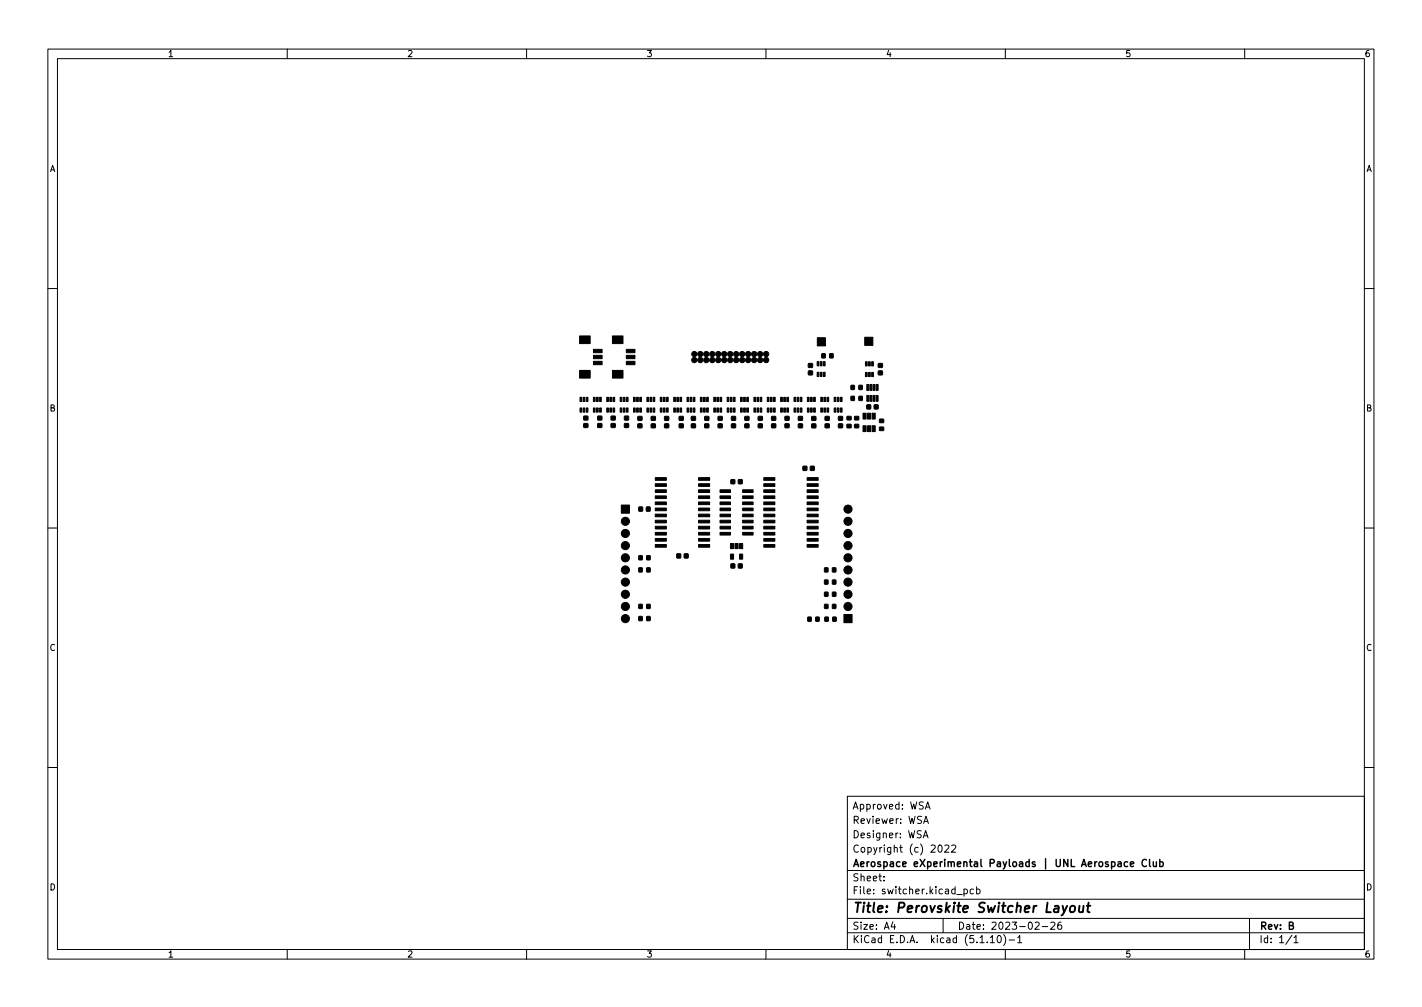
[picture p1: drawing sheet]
<svg xmlns="http://www.w3.org/2000/svg" width="297mm" height="210mm" viewBox="0 0 297 210" stroke-linecap="round" stroke-linejoin="round" font-family="sans-serif">
<defs><g id="words">
<text font-size="2.8" x="178" y="190.6">Title: Perovskite Switcher Layout</text>
<g font-size="2.1">
<text x="178" y="172">Reviewer: WSA</text>
<text x="178" y="169">Approved: WSA</text>
<text x="178" y="178">Copyright (c) 2022</text>
<text x="178" y="175">Designer: WSA</text>
<text x="178" y="184">Sheet:</text>
<text x="178" y="181">Aerospace eXperimental Payloads | UNL Aerospace Club</text>
<text x="178" y="186.7">File: switcher.kicad_pcb</text>
<text x="178" y="196.9">KiCad E.D.A. kicad (5.1.10)-1</text>
<text x="178" y="194.1">Size: A4</text>
<text x="200" y="194.1">Date: 2023-02-26</text>
<text x="263" y="194.1">Rev: B</text>
<text x="263" y="196.9">Id: 1/1</text>
</g>
<g font-size="1.8">
<text x="35" y="11.9">1</text>
<text x="85" y="11.9">2</text>
<text x="135" y="11.9">3</text>
<text x="185" y="11.9">4</text>
<text x="235" y="11.9">5</text>
<text x="285" y="11.9">6</text>
<text x="10.3" y="35.9">A</text>
<text x="285.3" y="35.9">A</text>
<text x="10.3" y="85.9">B</text>
<text x="285.3" y="85.9">B</text>
<text x="10.3" y="135.9">C</text>
<text x="285.3" y="135.9">C</text>
<text x="10.3" y="185.9">D</text>
<text x="285.3" y="185.9">D</text>
<text x="35" y="199.9">1</text>
<text x="85" y="199.9">2</text>
<text x="135" y="199.9">3</text>
<text x="185" y="199.9">4</text>
<text x="235" y="199.9">5</text>
<text x="285" y="199.9">6</text>
</g>
</g></defs>
<g fill="none" stroke="#000" stroke-width=".21">
<path d="M10 10.2h277v190.1h-277zM12 12.2h273v186.1h-273zM60 10.2v2M110 10.2v2M160 10.2v2M210 10.2v2M260 10.2v2M10 60.2h2M285 60.2h2M10 110.2h2M285 110.2h2M10 160.2h2"/>
<path d="M177 166.3h108v32h-108zM192.9 174.9l.5-1.5 .5 1.5M192.9 171.9l.5-1.5 .5 1.5M193 174.5h.7M193.1 171.5h.7M193.3 168.9l.5-1.5 .5 1.5M193.4 168.5h.7M196.1 176.6l.2-.2a.8 .8 0 0 1 .5 .8 .8 .8 0 0 1-.5 .7l-.2-.1-.2-.4zM197.4 176.6l.5-.2 .3 .5-.9 1h.9M198.8 176.6l.6-.2 .2 .5-.9 1h.9M285 160.2h2M60 198.3v2"/>
<path d="M110 198.3v2M160 198.3v2M177 194.8h108M177 191.8h108M177 187.8h108M177 181.8h108M184.6 183.8v.1M184.6 183v.1M186.5 192.5l-.4 1h1M186.9 193v1M197 191.8v3M199.9 186.8h1.1"/>
<path d="M201.4 185.7l.4-.1 .3 .3-.2 .7h-.5M201.4 185.6v1.5M203.4 185.7l-.5-.1-.3 .3 .2 .7h.6M204 185.7l.4-.1 .3 .3-.1 .7h-.6M204 185.1v1.5M206.9 195.8l.4-.5v1.5M206.9 196.8h.8M208.5 195.4l.1-.1a.8 .8 0 0 1 .6 .8 .8 .8 0 0 1-.6 .7 1 1 0 0 1-.1-1.4zM209.6 195.1a1.72 1.72 0 0 1 0 2.3M210 198.3v2M210.8 196.3h1.1M212.6 195.8l.4-.5v1.5"/>
<path d="M212.6 196.8h.8M216.2 192.7l.6-.2 .3 .5-1 1h1M217.7 193.5h1.2M219.5 192.7l.6-.2 .3 .5-1 1h1M221.6 192.5l-.4 .1a1.01 1.01 0 0 0 0 1.4l.5-.1 .1-.5-.3-.3h-.3l-.3 .3M260 198.3v2M261 191.8v6.5M269.9 195.3l-1.3 1.9M270.3 195.8l.4-.5v1.5M270.3 196.8h.8"/>
</g>
<path d="M223.7 189.3l.1-.1a.5 .5 0 0 1 .8 .3l-.1 .6-.2 .3a.5 .5 0 0 1-.8-.3zM225.5 189.1l-.1 1.3 .5 .1 .3-.2M226.3 189.1l-.1 1.4M227 189.1h.8M227.4 188.5l-.2 1.7v.2l.4 .1" fill="none" stroke="#000" stroke-width=".4"/>
<path d="M239.5 179.6a.71 .71 0 0 0-1 .5 .71 .71 0 0 0 .7 .8l.3-.1M240.1 179.4v1.3l.2 .2M240.9 179.9l.1 1h.3l.3-.1M241.6 179.9v1M242.3 179.4v1.5M235.6 180l-.5-.1-.3 .3 .2 .7h.6M236.1 180.4l.7-.1v-.3l-.5-.1-.2 .2 .1 .8h.6M242.3 180l.4-.1 .3 .3-.2 .7h-.5" fill="none" stroke="#000" stroke-width=".3"/>
<g fill="#000" stroke="#000" stroke-width=".21">
<path d="M121.1 70.1h2.2v1.6h-2.2zM121.1 77.3h2.2v1.6h-2.2zM124 75.4h1.8v.7h-1.8zM124 74.2h1.8v.7h-1.8zM124 72.9h1.8v.7h-1.8zM127.9 70.1h2.2v1.6h-2.2zM127.9 77.3h2.2v1.6h-2.2zM130.8 75.4h1.8v.7h-1.8zM130.8 74.2h1.8v.7h-1.8zM130.8 72.9h1.8v.7h-1.8zM168.9 75.9h.8v.8h-.8zM168.9 77.5h.8v.7h-.8z"/>
<path d="M170.7 75.5h.4v.9h-.4zM170.7 77.7h.4v.9h-.4zM171.3 75.5h.4v.9h-.4zM171.3 77.7h.4v.9h-.4zM171.7 73.9h.7l-.1 .8h-.6zM172 75.5h.4v.9h-.4zM172 77.7h.4v.9h-.4zM170.7 70.5h1.7v1.7h-1.7zM173.3 73.9h.7v.8h-.7zM180.6 70.4h1.7v1.7h-1.7zM180.8 75.5h.3v.9h-.3zM180.8 77.8h.3v.8h-.3z"/>
<path d="M181.4 75.5h.4v.9h-.4zM181.4 77.8h.4v.8h-.4zM182.1 75.5h.3v.9h-.3zM182.1 77.8h.3v.8h-.3zM183.5 75.9h.8v.8h-.8zM183.5 77.5h.8v.7h-.8zM121.2 83h.3v.8h-.3zM121.2 85.2h.3v.9h-.3zM121.8 83h.4v.8h-.4zM121.8 85.2h.4v.9h-.4zM122 88.5l.8-.1v.8h-.8zM122 86.9h.8v.8h-.8z"/>
<path d="M122.5 83h.3v.8h-.3zM122.5 85.2h.3v.9h-.3zM123.9 83h.4v.8h-.4zM123.9 85.2h.4v.9h-.4zM124.6 83h.4v.8h-.4zM124.6 85.2h.4v.9h-.4zM124.9 88.5h.8v.7h-.8zM124.9 86.9h.8v.8h-.8zM125.2 83h.4v.8h-.4zM125.2 85.2h.4v.9h-.4zM126.7 83h.4v.8h-.4zM126.7 85.2h.4v.9h-.4z"/>
<path d="M127.4 83h.3v.8h-.3zM127.4 85.2h.3v.9h-.3zM127.7 88.5h.8v.7h-.8zM127.7 86.9h.8v.8h-.8zM128 83h.4v.8h-.4zM128 85.2h.4v.9h-.4zM129.5 83h.4v.8h-.4zM129.5 85.2h.4v.9h-.4zM130.2 83h.3v.8h-.3zM130.2 85.2h.3v.9h-.3zM130.5 88.5h.8v.7h-.8zM130.5 86.9h.8v.8h-.8z"/>
<path d="M130.8 83h.4v.8h-.4zM130.8 85.2h.4v.9h-.4zM132.3 83h.4v.8h-.4zM132.3 85.2h.4v.9h-.4zM133 83h.3v.8h-.3zM133 85.2h.3v.9h-.3zM133.3 88.5h.8v.8h-.8zM133.3 87h.8v.7h-.8zM133.6 83h.4v.8h-.4zM133.6 85.2h.4v.9h-.4zM135.1 83h.4v.8h-.4zM135.1 85.2h.4v.9h-.4z"/>
<path d="M135.8 83h.3v.8h-.3zM135.8 85.2h.3v.9h-.3zM136.1 88.5h.8v.8h-.8zM136.1 87h.8v.7h-.8zM136.4 83h.4v.8h-.4zM136.4 85.2h.4v.9h-.4zM137.9 83h.4v.8h-.4zM137.9 85.2h.4v.9h-.4zM138.6 83h.3v.8h-.3zM138.6 85.2h.3v.9h-.3zM136.9 99.7h2.3v.6h-2.3zM138.8 88.5h.9v.8h-.9z"/>
<path d="M138.8 87h.9v.7h-.9zM139.2 83h.4v.8h-.4zM139.2 85.2h.4v.9h-.4zM140.7 83h.4v.8h-.4zM140.7 85.2h.4v.9h-.4zM141.4 83h.3v.8h-.3zM141.4 85.2h.3v.9h-.3zM142 83h.4v.8h-.4zM142 85.2h.4v.9h-.4zM141.9 88.5h.8v.8h-.8zM141.9 87h.8v.7h-.8zM143.5 83h.4v.8h-.4z"/>
<path d="M143.5 85.2h.4v.9h-.4zM144.2 83h.3v.8h-.3zM144.2 85.2h.3v.9h-.3zM144.4 88.5h.9v.8h-.9zM144.4 87h.9v.7h-.9zM144.8 83h.4v.8h-.4zM144.8 85.2h.4v.9h-.4zM146.3 83h.4v.8h-.4zM146.3 85.2h.4v.9h-.4zM147 83h.3v.8h-.3zM147 85.2h.3v.9h-.3zM147.2 88.5h.8v.8h-.8z"/>
<path d="M147.2 87h.8v.7h-.8zM147.6 83h.4v.8h-.4zM147.6 85.2h.4v.9h-.4zM145.9 99.7h2.3v.6h-2.3zM149.1 83h.4v.8h-.4zM149.1 85.2h.4v.9h-.4zM149.7 83h.4v.8h-.4zM149.7 85.2h.4v.9h-.4zM150 88.5h.8v.8h-.8zM150 87h.8v.7h-.8zM150.4 83h.4v.8h-.4zM150.4 85.2h.4v.9h-.4z"/>
<path d="M151.9 83h.3v.8h-.3zM151.9 85.2h.3v.9h-.3zM152.5 83h.4v.8h-.4zM152.5 85.2h.4v.9h-.4zM152.8 88.5h.8v.8h-.8zM152.8 87h.8v.7h-.8zM153.2 83h.3v.8h-.3zM153.2 85.2h.3v.9h-.3zM154.7 83h.3v.8h-.3zM154.7 85.2h.3v.9h-.3zM155.3 83h.4v.8h-.4zM155.3 85.2h.4v.9h-.4z"/>
<path d="M155.6 88.5h.8v.8h-.8zM155.6 87h.8v.7h-.8zM156 83h.3v.8h-.3zM156 85.2h.3v.9h-.3zM157.5 83h.3v.8h-.3zM157.5 85.2h.3v.9h-.3zM158.1 83h.4v.8h-.4zM158.1 85.2h.4v.9h-.4zM158.4 88.5h.8v.8h-.8zM158.4 87h.8v.7h-.8zM158.8 83h.3v.8h-.3zM158.8 85.2h.3v.9h-.3z"/>
<path d="M160.3 83h.3v.8h-.3zM160.3 85.2h.3v.9h-.3zM160.9 83h.4v.8h-.4zM160.9 85.2h.4v.9h-.4zM161.2 88.5h.8v.8h-.8zM161.2 87h.8v.7h-.8zM161.6 83h.3v.8h-.3zM161.6 85.2h.3v.9h-.3zM163.1 83h.3v.8h-.3zM163.1 85.2h.3v.9h-.3zM163.7 83h.4v.8h-.4zM163.7 85.2h.4v.9h-.4z"/>
<path d="M164 88.5h.8v.8h-.8zM164 87h.8v.7h-.8zM164.4 83h.3v.8h-.3zM164.4 85.2h.3v.9h-.3zM165.9 83h.3v.8h-.3zM165.9 85.2h.3v.9h-.3zM166.5 83h.4v.8h-.4zM166.5 85.2h.4v.9h-.4zM166.8 88.5h.8v.8h-.8zM166.8 87h.8v.7h-.8zM167.2 83h.3v.8h-.3zM167.2 85.2h.3v.9h-.3z"/>
<path d="M167.8 97.4h.7v.8h-.7zM168.7 83h.3v.8h-.3zM168.7 85.2h.3v.9h-.3zM169.3 83h.4v.8h-.4zM169.3 85.2h.4v.9h-.4zM169.3 97.4h.8v.8h-.8zM169.6 88.5h.8v.8h-.8zM169.6 87h.8v.8h-.8zM170 83h.3v.8h-.3zM170 85.2h.3v.9h-.3zM171.4 83h.4v.8h-.4zM171.4 85.2h.4v.9h-.4z"/>
<path d="M172.1 83h.4v.8h-.4zM172.1 85.2h.4v.9h-.4zM172.4 88.5h.8v.8h-.8zM172.4 87h.8v.7h-.8zM172.7 83h.4v.8h-.4zM172.7 85.2h.4v.9h-.4zM174.2 83h.4v.8h-.4zM174.2 85.2h.4v.9h-.4zM174.9 83h.3v.8h-.3zM174.9 85.2h.3v.9h-.3zM175.2 88.5h.8v.8h-.8zM175.2 87h.8v.7h-.8z"/>
<path d="M175.5 83h.4v.8h-.4zM175.5 85.2h.4v.9h-.4zM176.9 88.6h.9v.7h-.8zM176.9 87h.9v.6l-.8 .1zM177.8 80.5h.7l-.1 .8h-.6zM177.8 82.8h.7l-.1 .8h-.6zM178.5 88.6h.8l.1 .7h-.9zM178.5 87h.8l.1 .6-.9 .1zM179.4 80.5h.7v.8h-.7zM179.4 82.8h.7v.8h-.7zM180.3 86.3h.6v1.2h-.6zM180.3 88.9h.6v1.2h-.6z"/>
<path d="M181.1 82.6h.4v1.2h-.4zM181.1 80.3h.4v1.2h-.4zM181.7 82.6h.4v1.2h-.4zM181.7 80.3h.4v1.2h-.4zM181.1 84.5h.8v.9h-.8zM181.2 86.3h.7v1.2h-.7zM181.2 88.9h.7v1.2h-.7zM182.4 82.6h.4v1.2h-.4zM182.4 80.3h.4v1.2h-.4zM182.2 86.3h.6v1.2h-.6zM182.2 88.9h.6v1.2h-.6zM183 82.6h.4v1.2h-.4z"/>
<path d="M183 80.3h.4v1.2h-.4zM182.6 84.5h.8v.9h-.8zM183.7 89.2h.9v.7h-.9zM183.7 87.5h.9v.7h-.9zM129.8 105.5h1.7v1.7h-1.7zM133.5 118.6h.6v.8h-.7zM133.5 116l.6 .1v.8h-.7zM133.5 105.9h.7v.8h-.8zM135 105.9h.8v.8h-.8zM135.1 118.6h.7v.8h-.7zM135.1 116l.7 .1v.8h-.7zM136.9 101h2.3v.6h-2.3z"/>
<path d="M136.9 102.3h2.3v.5h-2.3zM136.9 103.5h2.3v.6h-2.3zM136.9 104.8h2.3v.6h-2.3zM136.9 106.1h2.3v.5h-2.3zM136.9 107.3h2.3v.6h-2.3zM136.9 108.6h2.3v.6h-2.3zM136.9 109.9h2.3v.5h-2.3zM136.9 111.2h2.3v.5h-2.3zM136.9 112.4h2.3v.6h-2.3zM136.9 113.7h2.3v.6h-2.3zM141.4 115.7h.8v.8h-.8zM142.9 115.7h.8v.8h-.8z"/>
<path d="M145.9 113.7h2.3v.6h-2.3zM145.9 112.4h2.3v.6h-2.3zM145.9 111.2h2.3v.5h-2.3zM145.9 109.9h2.3v.5h-2.3zM145.9 108.6h2.3v.6h-2.3zM145.9 107.3h2.3v.6h-2.3zM145.9 106.1h2.3v.5h-2.3zM145.9 104.8h2.3v.6h-2.3zM145.9 103.5h2.3v.6h-2.3zM145.9 102.3h2.3v.5h-2.3zM145.9 101h2.3v.6h-2.3zM150.4 111.2h2.2v.5h-2.2z"/>
<path d="M150.4 109.9h2.2v.5h-2.2zM150.4 108.6h2.2v.6h-2.2zM150.4 107.3h2.2v.6h-2.2zM150.4 106.1h2.2v.5h-2.2zM150.4 104.8h2.2v.6h-2.2zM150.4 103.5h2.2v.6h-2.2zM150.4 102.3h2.2v.5h-2.2zM152.6 115.7h.6v1h-.6zM152.6 113.5h.6v1h-.6zM152.7 117.8h.8v.8h-.8zM152.7 100.2h.8v.8h-.8zM153.5 113.5h.7v1h-.7z"/>
<path d="M154.5 115.7h.6v1h-.6zM154.5 113.5h.6v1h-.6zM154.3 117.8h.7v.8h-.7zM154.3 100.2h.7v.8h-.7zM155.1 102.3h2.2v.5h-2.2zM155.1 103.5h2.2v.6h-2.2zM155.1 104.8h2.2v.6h-2.2zM155.1 106.1h2.2v.5h-2.2zM155.1 107.3h2.2v.6h-2.2zM155.1 108.6h2.2v.6h-2.2zM155.1 109.9h2.2v.5h-2.2zM155.1 111.2h2.2v.5h-2.2z"/>
<path d="M159.6 99.7h2.3v.6h-2.3zM159.6 101h2.3v.6h-2.3zM159.6 102.3h2.3v.5h-2.3zM159.6 103.5h2.3v.6h-2.3zM159.6 104.8h2.3v.6h-2.3zM159.6 106.1h2.3v.5h-2.3zM159.6 107.3h2.3v.6h-2.3zM159.6 108.6h2.3v.6h-2.3zM159.6 109.9h2.3v.5h-2.3zM159.6 111.2h2.3v.5h-2.3zM159.6 112.4h2.3v.6h-2.3zM159.6 113.7h2.3v.6h-2.3z"/>
<path d="M168.6 113.7h2.3v.6h-2.3zM168.6 112.4h2.3v.6h-2.3zM168.6 111.2h2.3v.5h-2.3zM168.6 109.9h2.3v.5h-2.3zM168.6 108.6h2.3v.6h-2.3zM168.6 107.3h2.3v.6h-2.3zM168.6 106.1h2.3v.5h-2.3zM168.6 104.8h2.3v.6h-2.3zM168.6 103.5h2.3v.6h-2.3zM168.6 102.3h2.3v.5h-2.3zM168.6 101h2.3v.6h-2.3zM168.6 99.7h2.3v.6h-2.3z"/>
<path d="M172.3 118.6h.6v.8h-.7zM173.9 118.6h.7v.8h-.7zM133.5 126.2h.6v.8h-.7zM133.5 128.7l.6 .1v.8h-.7zM135.1 126.2h.7v.8h-.7zM135.1 128.7l.7 .1v.8h-.7zM168.8 128.9h.7l-.1 .8h-.7zM170.4 128.9h.7v.8h-.7zM172.3 126.2h.6v.8h-.7zM172.3 121.1h.6v.9l-.7-.1zM172.3 123.7h.6v.8h-.7zM172.3 128.9h.7v.8h-.7z"/>
<path d="M173.9 126.2h.7v.8h-.7zM173.9 121.1h.7v.9l-.7-.1zM173.9 123.7h.7v.8h-.7zM174 128.9h.7l-.1 .8h-.6zM176.3 128.3h1.7v1.7h-1.7z"/>
<circle cx="145" cy="75.2" r=".55"/>
<circle cx="145" cy="73.9" r=".55"/>
<circle cx="146.3" cy="75.2" r=".55"/>
<circle cx="146.3" cy="73.9" r=".55"/>
<circle cx="147.5" cy="75.2" r=".55"/>
<circle cx="147.5" cy="73.9" r=".55"/>
<circle cx="148.8" cy="75.2" r=".55"/>
<circle cx="148.8" cy="73.9" r=".55"/>
<circle cx="150" cy="75.2" r=".55"/>
<circle cx="150" cy="73.9" r=".55"/>
<circle cx="151.3" cy="75.2" r=".55"/>
<circle cx="151.3" cy="73.9" r=".55"/>
<circle cx="152.5" cy="75.2" r=".55"/>
<circle cx="152.5" cy="73.9" r=".55"/>
<circle cx="153.8" cy="75.2" r=".55"/>
<circle cx="153.8" cy="73.9" r=".55"/>
<circle cx="155" cy="75.2" r=".55"/>
<circle cx="155" cy="73.9" r=".55"/>
<circle cx="156.3" cy="75.2" r=".55"/>
<circle cx="156.3" cy="73.9" r=".55"/>
<circle cx="157.5" cy="75.2" r=".55"/>
<circle cx="157.5" cy="73.9" r=".55"/>
<circle cx="158.8" cy="75.2" r=".55"/>
<circle cx="158.8" cy="73.9" r=".55"/>
<circle cx="160" cy="75.2" r=".55"/>
<circle cx="160" cy="73.9" r=".55"/>
<circle cx="130.6" cy="111.4" r=".85"/>
<circle cx="130.6" cy="119" r=".85"/>
<circle cx="130.6" cy="116.5" r=".85"/>
<circle cx="130.6" cy="108.8" r=".85"/>
<circle cx="130.6" cy="113.9" r=".85"/>
<circle cx="177.1" cy="111.4" r=".85"/>
<circle cx="177.1" cy="108.8" r=".85"/>
<circle cx="177.1" cy="116.5" r=".85"/>
<circle cx="177.1" cy="113.9" r=".85"/>
<circle cx="177.1" cy="106.3" r=".85"/>
<circle cx="177.1" cy="119" r=".85"/>
<circle cx="130.6" cy="129.2" r=".85"/>
<circle cx="130.6" cy="126.6" r=".85"/>
<circle cx="130.6" cy="121.5" r=".85"/>
<circle cx="130.6" cy="124.1" r=".85"/>
<circle cx="177.1" cy="121.5" r=".85"/>
<circle cx="177.1" cy="126.6" r=".85"/>
<circle cx="177.1" cy="124.1" r=".85"/>
</g>
<use href="#words"/>
</svg>
